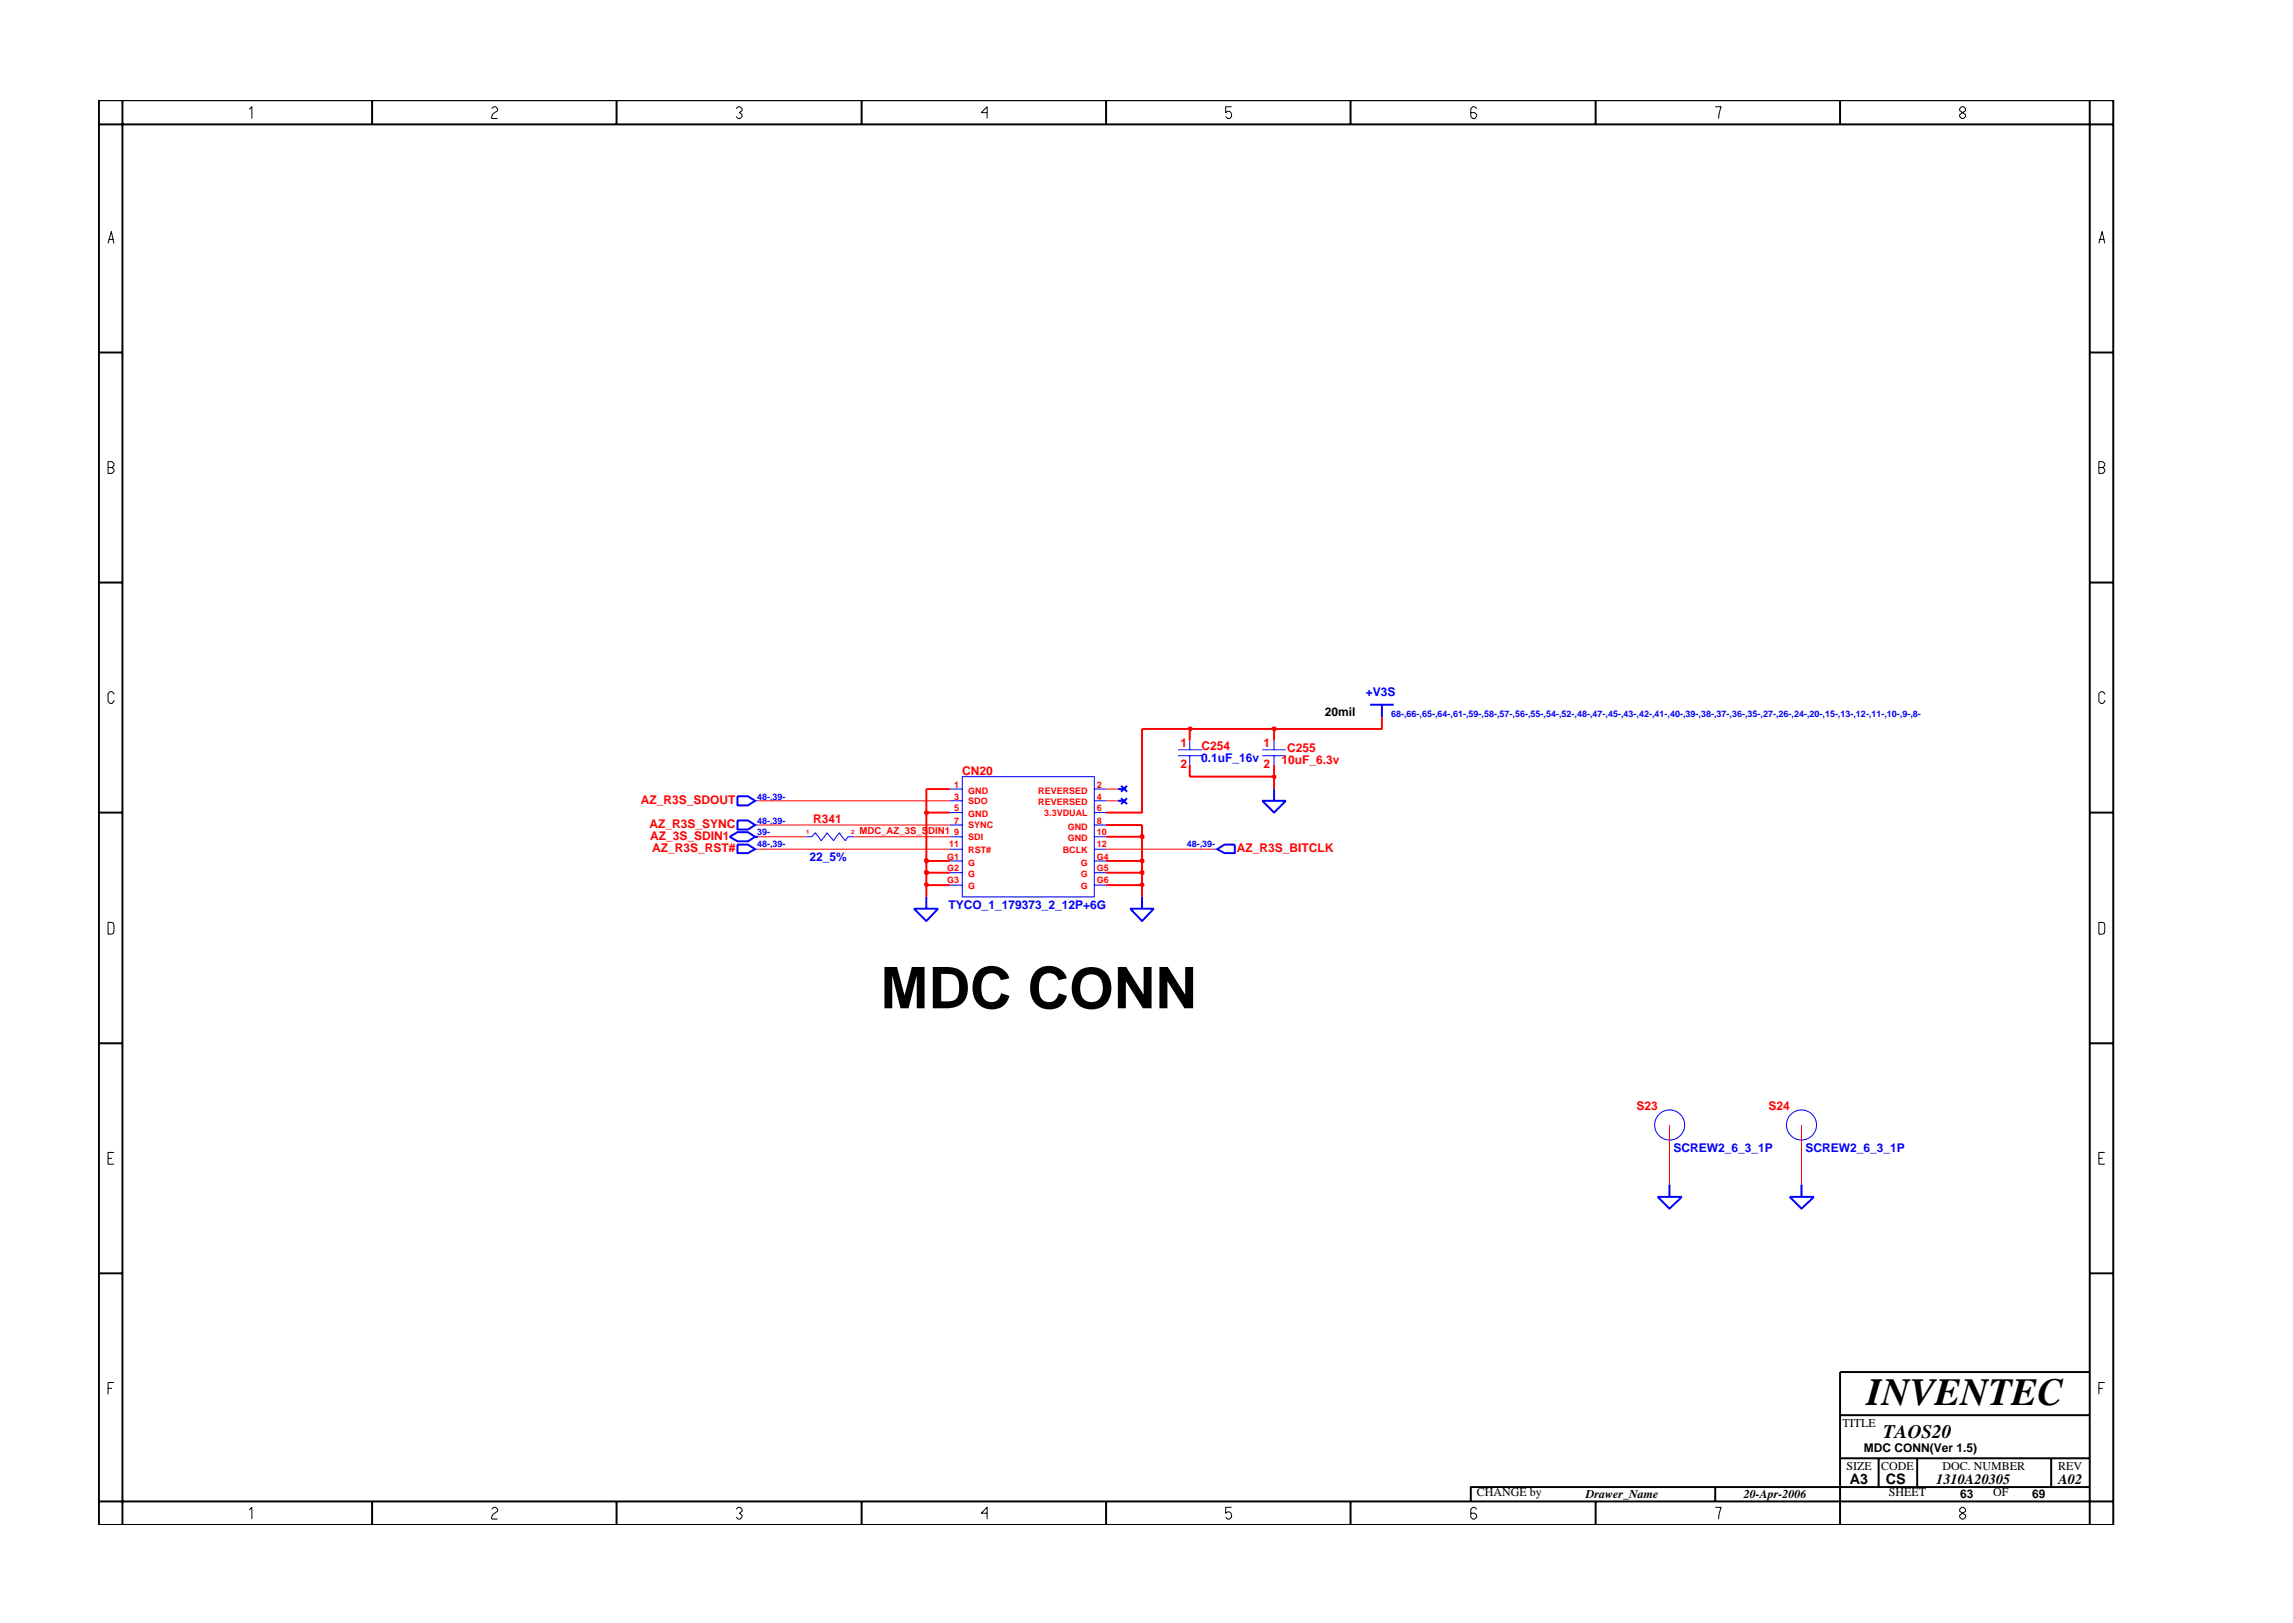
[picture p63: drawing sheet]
<svg xmlns="http://www.w3.org/2000/svg" width="297mm" height="210mm" viewBox="0 0 297 210" stroke-linecap="round" stroke-linejoin="round" font-family="sans-serif">
<defs><g id="words">
<text font-size="7.5" x="114.1" y="130.6">MDC CONN</text>
<text font-size="5" x="241.8" y="182">INVENTEC</text>
<text font-size="2.5" x="244" y="186.3">TAOS20</text>
<g font-size="1.9">
<text x="239.6" y="192.2">A3</text>
<text x="244.3" y="192.3">CS</text>
<text x="250.8" y="192.2">1310A20305</text>
<text x="266.6" y="192.2">A02</text>
</g>
<g font-size="1.6">
<text x="171.6" y="92.7">20mil</text>
<text x="238.7" y="184.8">TITLE</text>
<text x="239.2" y="190.4">SIZE</text>
<text x="241.4" y="188.1">MDC CONN(Ver 1.5)</text>
<text x="243.7" y="190.4">CODE</text>
<text x="251.6" y="190.4">DOC. NUMBER</text>
<text x="266.6" y="190.4">REV</text>
<text x="191.3" y="193.9">CHANGE by</text>
<text x="205.4" y="194.1">Drawer_Name</text>
<text x="225.9" y="194.1">20-Apr-2006</text>
<text x="244.7" y="193.9">SHEET</text>
<text x="253.9" y="194.1">63</text>
<text x="258.2" y="193.9">OF</text>
<text x="263.3" y="194.1">69</text>
</g>
<g font-size="1.6" fill="#00f">
<text x="176.9" y="90.2">+V3S</text>
<text x="155.6" y="98.7">0.1uF_16v</text>
<text x="104.9" y="111.5">22_5%</text>
<text x="122.9" y="117.7">TYCO_1_179373_2_12P+6G</text>
<text x="216.8" y="149.2">SCREW2_6_3_1P</text>
<text x="233.9" y="149.2">SCREW2_6_3_1P</text>
</g>
<g font-size="1.6" fill="#f00">
<text x="124.7" y="100.4">CN20</text>
<text x="152.9" y="96.8">1</text>
<text x="152.9" y="99.5">2</text>
<text x="155.6" y="97.1">C254</text>
<text x="163.7" y="96.8">1</text>
<text x="163.7" y="99.5">2</text>
<text x="166" y="99">10uF_6.3v</text>
<text x="166.7" y="97.4">C255</text>
<text x="83" y="104.2">AZ_R3S_SDOUT</text>
<text x="84.1" y="107.3">AZ_R3S_SYNC</text>
<text x="105.4" y="106.6">R341</text>
<text x="84.2" y="108.8">AZ_3S_SDIN1</text>
<text x="84.5" y="110.3">AZ_R3S_RST#</text>
<text x="160.2" y="110.3">AZ_R3S_BITCLK</text>
<text x="212" y="143.8">S23</text>
<text x="229.1" y="143.8">S24</text>
</g>
<g font-size="1.2" fill="#00f">
<text x="180.2" y="92.9">68-,66-,65-,64-,61-,59-,58-,57-,56-,55-,54-,52-,48-,47-,45-,43-,42-,41-,40-,39-,38-,37-,36-,35-,27-,26-,24-,20-,15-,13-,12-,11-,10-,9-,8-</text>
<text x="98.1" y="106.7">48-,39-</text>
<text x="98.1" y="103.6">48-,39-</text>
<text x="98.1" y="109.8">48-,39-</text>
<text x="98.1" y="108.2">39-</text>
<text x="153.7" y="109.8">48-,39-</text>
</g>
<g font-size="1.2" fill="#f00">
<text x="123.6" y="103.6">3</text>
<text x="123.6" y="106.7">7</text>
<text x="123.6" y="105.1">5</text>
<text x="123.6" y="102.1">1</text>
<text x="125.4" y="104.2">SDO</text>
<text x="125.4" y="107.3">SYNC</text>
<text x="125.4" y="105.9">GND</text>
<text x="125.4" y="102.8">GND</text>
<text x="134.5" y="102.8">REVERSED</text>
<text x="134.5" y="104.3">REVERSED</text>
<text x="135.3" y="105.7">3.3VDUAL</text>
<text x="138.3" y="107.5">GND</text>
<text x="142.1" y="102.1">2</text>
<text x="142.1" y="105.1">6</text>
<text x="142.1" y="103.6">4</text>
<text x="142.1" y="106.7">8</text>
<text x="111.3" y="108">MDC_AZ_3S_SDIN1</text>
<text x="122.7" y="112.9">G2</text>
<text x="122.7" y="111.4">G1</text>
<text x="122.9" y="109.8">11</text>
<text x="123.6" y="108.2">9</text>
<text x="125.4" y="110.4">RST#</text>
<text x="125.4" y="108.8">SDI</text>
<text x="125.4" y="112.1">G</text>
<text x="125.4" y="113.7">G</text>
<text x="137.7" y="110.4">BCLK</text>
<text x="138.3" y="109">GND</text>
<text x="140" y="112.1">G</text>
<text x="140" y="113.7">G</text>
<text x="142.1" y="111.4">G4</text>
<text x="142.1" y="112.9">G5</text>
<text x="142.1" y="108.2">10</text>
<text x="142.1" y="109.8">12</text>
<text x="122.7" y="114.4">G3</text>
<text x="125.4" y="115.2">G</text>
<text x="140" y="115.2">G</text>
<text x="142.1" y="114.4">G6</text>
</g>
<g font-size=".8" fill="#f00">
<text x="104.4" y="108.1">1</text>
<text x="110.3" y="108.1">2</text>
</g>
</g></defs>
<g fill="none" stroke="#00f" stroke-width=".13">
<path d="M152.6 97.1h3.1M152.6 97.9h3.1M154.1 96v1.1M154.1 97.9v1.2M163.5 97.1h3.1M163.5 97.9h3.1M165 96v1.1M165 97.9v1.2M97.8 103.7h.4M97.8 106.9h.4M97.8 110h.4M104.4 108.4h.8l.4-.5 .8 1 .7-1 .9 1 .7-1 .8 1 .3-.5h.9"/>
<path d="M123 103.7h1.7M123 105.3h1.7M123 106.9h1.7M123 108.4h1.7M123 110h1.7M123 102.2h1.7M123 111.5h1.7M123 113.1h1.7M123 114.7h1.7M124.7 100.6h17.1v15.6h-17.1zM141.8 103.7h1.5M141.8 105.3h1.5"/>
<path d="M141.8 106.9h1.5M141.8 108.4h1.5M141.8 110h1.5M141.8 102.2h1.5M141.8 111.5h1.5M141.8 113.1h1.5M141.8 114.7h1.5M157.3 110h.4"/>
<circle cx="216.3" cy="145.7" r="1.95"/>
<circle cx="233.4" cy="145.7" r="1.95"/>
</g>
<g fill="none" stroke="#00f" stroke-width=".25">
<path d="M177.5 91.3h3M179 91.3v1.6M94.5 108.4l1-.6h1.4l.9 .6-.9 .6h-1.4zM95.5 109.4h1.4l.9 .6-.9 .5h-1.4zM95.5 106.3h1.4l.9 .6-.9 .6h-1.4zM95.5 103.2h1.4l.9 .5-.9 .6h-1.4zM97.8 108.4h.4M118.4 117.7h3.1l-1.5 1.6zM120 116.2v1.5M144.8 102.2h.9M144.8 103.7h.9M145.2 101.8l.8 .8"/>
<path d="M145.2 103.4l.8 .8M146 101.8l-.8 .8M146 103.4l-.8 .8M146.4 117.7h3.1l-1.6 1.6zM147.9 116.2v1.5M157.7 110l.9-.6h1.4v1.1h-1.4zM163.5 103.7h3.1l-1.6 1.6zM165 102.2v1.5M214.7 155.1h3.2l-1.6 1.5zM216.3 153.4v1.7M231.8 155.1h3.2l-1.6 1.5zM233.4 153.4v1.7"/>
</g>
<path d="M216.3 145.7v7.7M233.4 145.7v7.7" fill="none" stroke="#f00" stroke-width=".13"/>
<path d="M120 114.7v1.5M147.9 114.7v1.5" fill="none" stroke="#f00" stroke-width=".25"/>
<path d="M119.8 114.5h.4v.3h-.4z" fill="#8e2323"/>
<path d="M119.8 114.5h.4v.3h-.4zM120 113.1v1.6h3M143.3 114.7h4.6" fill="none" stroke="#f00" stroke-width=".25"/>
<path d="M147.8 114.5h.3v.3h-.3z" fill="#8e2323"/>
<path d="M147.8 114.5h.3v.3h-.3zM147.9 113.1v1.6" fill="none" stroke="#f00" stroke-width=".25"/>
<path d="M119.8 112.9h.4v.3h-.4z" fill="#8e2323"/>
<path d="M119.8 112.9h.4v.3h-.4zM120 111.5v1.6h3M143.3 113.1h4.6" fill="none" stroke="#f00" stroke-width=".25"/>
<path d="M147.8 112.9h.3v.3h-.3z" fill="#8e2323"/>
<path d="M147.8 112.9h.3v.3h-.3zM147.9 111.5v1.6" fill="none" stroke="#f00" stroke-width=".25"/>
<path d="M119.8 111.4h.4v.3h-.4z" fill="#8e2323"/>
<path d="M119.8 111.4h.4v.3h-.4zM120 105.3v6.2h3M143.3 111.5h4.6" fill="none" stroke="#f00" stroke-width=".25"/>
<path d="M147.8 111.4h.3v.3h-.3z" fill="#8e2323"/>
<path d="M143.3 108.4h4.6v3.1M147.8 111.4h.3v.3h-.3z" fill="none" stroke="#f00" stroke-width=".25"/>
<path d="M98.2 110h24.8M98.2 108.4h6.2M110.7 108.4h12.3M143.3 110h14" fill="none" stroke="#f00" stroke-width=".13"/>
<path d="M147.8 108.2h.3v.4h-.3z" fill="#8e2323"/>
<path d="M143.3 106.9h4.6v1.5M147.8 108.2h.3v.4h-.3z" fill="none" stroke="#f00" stroke-width=".25"/>
<path d="M98.2 106.9h24.8" fill="none" stroke="#f00" stroke-width=".13"/>
<path d="M119.8 105.2h.4v.2h-.4z" fill="#8e2323"/>
<path d="M147.9 94.4v10.9h-4.6M154.1 99.1v1.5h10.9v1.6M119.8 105.2h.4v.2h-.4zM123 102.2h-3v3.1h3" fill="none" stroke="#f00" stroke-width=".25"/>
<path d="M98.2 103.7h24.8M143.3 103.7h1.5M143.3 102.2h1.5" fill="none" stroke="#f00" stroke-width=".13"/>
<path d="M164.9 100.5h.3v.3h-.3z" fill="#8e2323"/>
<path d="M147.9 94.4h6.2v1.6M165 94.4v1.6M165 99.1v1.5M164.9 100.5h.3v.3h-.3z" fill="none" stroke="#f00" stroke-width=".25"/>
<path d="M154 94.3h.3v.3h-.3z" fill="#8e2323"/>
<path d="M154 94.3h.3v.3h-.3zM154.1 94.4h10.9" fill="none" stroke="#f00" stroke-width=".25"/>
<path d="M164.9 94.3h.3v.3h-.3z" fill="#8e2323"/>
<path d="M164.9 94.3h.3v.3h-.3zM179 92.9v1.5h-14" fill="none" stroke="#f00" stroke-width=".25"/>
<g fill="none" stroke="#000" stroke-width=".25">
<path d="M12.8 13h261v184.6h-261zM12.8 16.1h261M15.9 13v184.6M48.2 13v3.1M79.9 13v3.1M111.6 13v3.1M143.3 13v3.1M174.9 13v3.1M206.7 13v3.1M238.4 13v3.1M270.7 13v184.6M12.8 45.7h3.1"/>
<path d="M270.7 45.7h3.1M12.8 75.5h3.1M270.7 75.5h3.1M12.8 105.3h3.1M270.7 105.3h3.1M12.8 135.2h3.1M270.7 135.2h3.1M12.8 165h3.1M270.7 165h3.1M270.7 177.7h-32.3v19.9M12.8 194.5h261M48.2 194.5v3.1"/>
<path d="M79.9 194.5v3.1M111.6 194.5v3.1M143.3 194.5v3.1M174.9 194.5v3.1M206.7 194.5v3.1M222.2 192.6v1.9M238.4 183.3h32.3M238.4 188.9h32.3M243.4 188.9v3.7M248.4 188.9v3.7M265.7 188.9v3.7M270.7 192.6h-80.2v1.9"/>
</g>
<g fill="none" stroke="#000" stroke-width=".13">
<path d="M32.3 14.2l.3-.4v1.6M63.7 14.1l.3-.3h.2l.3 .3v.2l-.5 .4-.3 .4v.3h.8M95.4 14.1l.2-.3h.3l.2 .3v.2l-.3 .3 .3 .2v.3l-.2 .3h-.3l-.2-.3M127.9 14.6h-.8l.8-.8v1.6M159.5 13.8h-.7v.8l.2-.2a.5 .5 0 0 1 .5 .7l-.2 .3h-.3l-.2-.3M191.3 14.1l-.3-.3h-.2l-.3 .3v1l.3 .3h.2l.3-.3v-.3l-.3-.2h-.5M222.2 13.8h.8l-.4 1.6M253.9 14.1l.2-.3h.3l.2 .3v.2l-.7 .5v.3l.2 .3h.3l.2-.3v-.3l-.7-.5zM14 31.5l.4-1.5 .4 1.5M14.1 31h.6M271.9 31.5l.4-1.5 .4 1.5M272 31h.6"/>
<path d="M14 59.8h.5l.3 .3v.2l-.3 .3 .3 .2v.3l-.3 .2h-.5zM271.9 59.8h.5l.3 .3v.2l-.3 .3 .3 .2v.3l-.3 .2h-.5zM14 60.6h.5M271.9 60.6h.5M14.8 89.9l-.3-.3h-.2l-.3 .3v1l.3 .2h.2l.3-.2v-.2M272.7 89.9l-.3-.3h-.3l-.2 .3v1l.2 .2h.3l.3-.2v-.2M14 119.5l.7 .1 .1 .2-.1 1.1-.7 .1zM271.9 119.5l.7 .1 .1 .2-.1 1.1-.7 .1zM14 150.1h.5M14.8 149.3h-.8v1.5h.8M271.9 150.1h.5M272.7 149.3h-.8v1.5h.8"/>
<path d="M14 179.9h.5M14.8 179.1h-.8v1.5M271.9 179.9h.5M272.7 179.1h-.8v1.5M32.3 195.6l.3-.3v1.5M63.7 195.5l.3-.2h.2l.3 .2v.3l-.7 .5-.1 .2v.3h.8M95.4 195.5l.2-.2h.3l.2 .2v.3l-.3 .2 .3 .3v.2l-.2 .3h-.3l-.2-.3M127.9 196h-.8l.8-.7v1.5M159.5 195.3h-.7v.7l.2-.1a.5 .5 0 0 1 .5 .6l-.2 .3h-.3l-.2-.3M191.3 195.5l-.3-.2h-.2l-.3 .2v1l.3 .3h.2l.3-.3v-.2l-.3-.3h-.5M222.2 195.3h.8l-.4 1.5M254.1 195.3l-.2 .2v.3l.7 .5v.2l-.2 .3h-.3l-.2-.3v-.2l.7-.5v-.3l-.2-.2z"/>
</g>
<use href="#words"/>
</svg>
